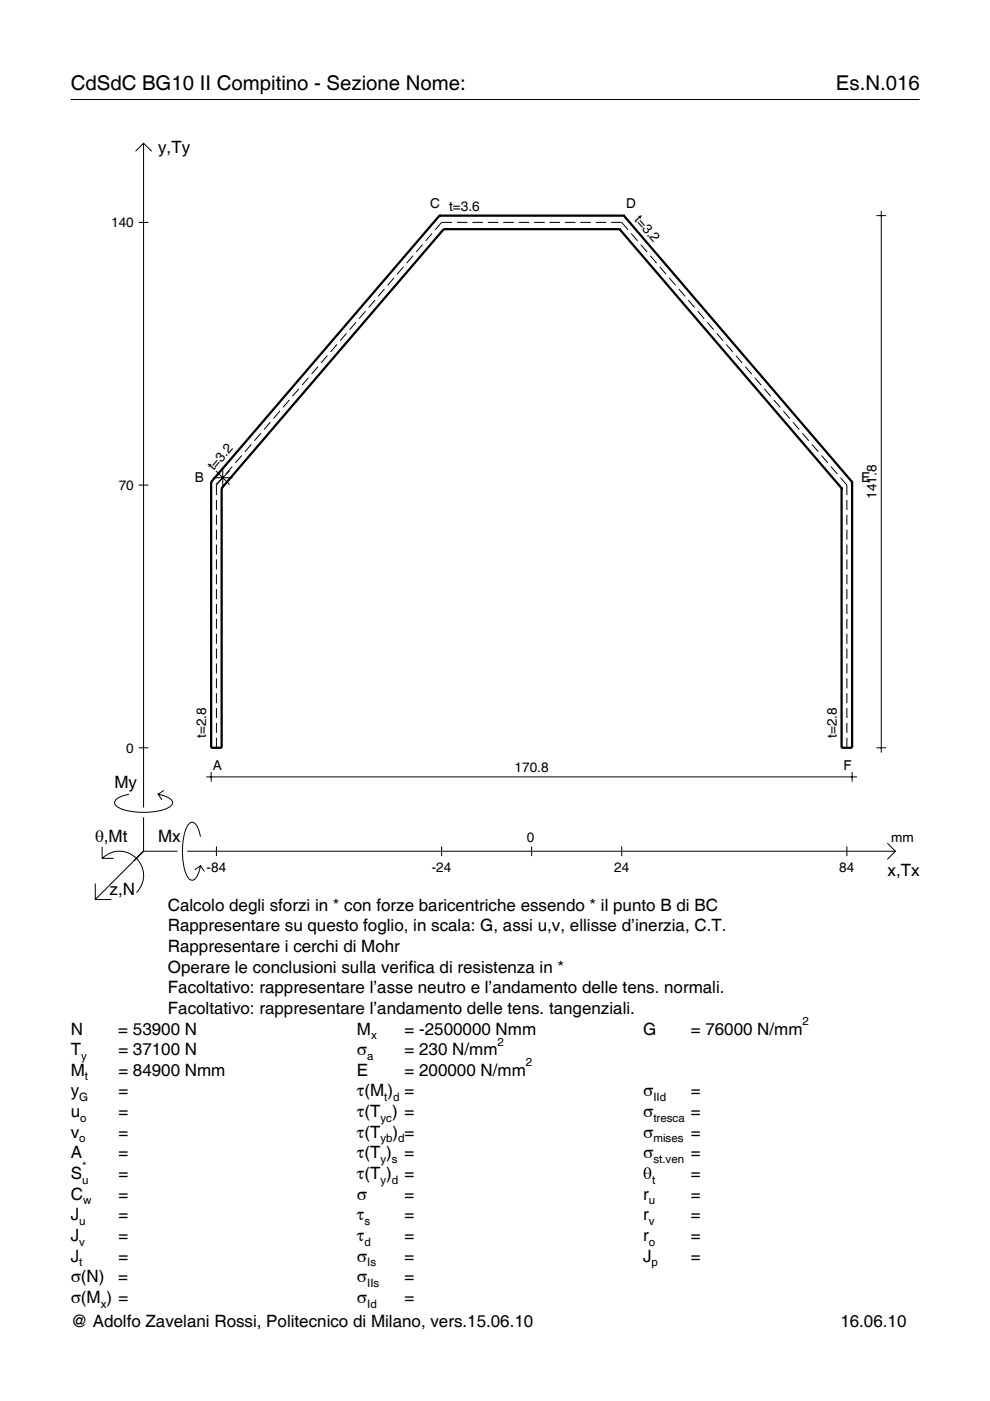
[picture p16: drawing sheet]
<svg xmlns="http://www.w3.org/2000/svg" width="210mm" height="297mm" viewBox="0 0 210 297" stroke-linecap="round" stroke-linejoin="round" font-family="sans-serif">
<defs><g id="words">
<g font-size="4.3">
<text x="15" y="19">CdSdC BG10 II Compitino - Sezione Nome:</text>
<text x="177.2" y="19">Es.N.016</text>
</g>
<g font-size="3.6">
<text x="33.5" y="32.4">y,Ty</text>
<text x="24.3" y="167.1">My</text>
<text x="20.1" y="178.4">θ,Mt</text>
<text x="33.5" y="178.4">Mx</text>
<text x="188.2" y="185.6">x,Tx</text>
<text x="23.2" y="189.7">z,N</text>
<text x="35.6" y="193.1">Calcolo degli sforzi in * con forze baricentriche essendo * il punto B di BC</text>
<text x="35.6" y="197.5">Rappresentare su questo foglio, in scala: G, assi u,v, ellisse d’inerzia, C.T.</text>
<text x="35.6" y="201.8">Rappresentare i cerchi di Mohr</text>
<text x="35.6" y="206.2">Operare le conclusioni sulla verifica di resistenza in *</text>
<text x="35.6" y="210.6">Facoltativo: rappresentare l’asse neutro e l’andamento delle tens. normali.</text>
<text x="35.6" y="215">Facoltativo: rappresentare l’andamento delle tens. tangenziali.</text>
<text x="15" y="219.3">N</text>
<text x="25.1" y="219.3">= 53900 N</text>
<text x="75.7" y="219.3">M</text>
<text x="85.8" y="219.3">= -2500000 Nmm</text>
<text x="136.4" y="219.3">G</text>
<text x="146.5" y="219.3">= 76000 N/mm</text>
<text x="15" y="223.7">T</text>
<text x="25.1" y="223.7">= 37100 N</text>
<text x="75.7" y="223.7">σ</text>
<text x="85.8" y="223.7">= 230 N/mm</text>
<text x="15" y="228.1">M</text>
<text x="15" y="232.5">y</text>
<text x="25.1" y="228.1">= 84900 Nmm</text>
<text x="25.1" y="232.5">=</text>
<text x="75.7" y="228.1">E</text>
<text x="75.7" y="232.5">τ(M ) =</text>
<text x="85.8" y="228.1">= 200000 N/mm</text>
<text x="136.4" y="232.5">σ</text>
<text x="146.5" y="232.5">=</text>
<text x="15" y="236.8">u</text>
<text x="25.1" y="236.8">=</text>
<text x="75.7" y="236.8">τ(T ) =</text>
<text x="136.4" y="236.8">σ</text>
<text x="146.5" y="236.8">=</text>
<text x="15" y="241.2">v</text>
<text x="15" y="245.6">A</text>
<text x="25.1" y="241.2">=</text>
<text x="25.1" y="245.6">=</text>
<text x="75.7" y="245.6">τ(T )</text>
<text x="75.7" y="241.2">τ(T</text>
<text x="83.3" y="241.2">) =</text>
<text x="85.8" y="245.6">=</text>
<text x="136.4" y="241.2">σ</text>
<text x="136.4" y="245.6">σ</text>
<text x="146.5" y="241.2">=</text>
<text x="146.5" y="245.6">=</text>
<text x="15" y="250">S</text>
<text x="25.1" y="250">=</text>
<text x="75.7" y="250">τ(T )</text>
<text x="85.8" y="250">=</text>
<text x="136.4" y="250">θ</text>
<text x="146.5" y="250">=</text>
<text x="15" y="254.3">C</text>
<text x="25.1" y="254.3">=</text>
<text x="75.7" y="254.3">σ</text>
<text x="85.8" y="254.3">=</text>
<text x="136.4" y="254.3">r</text>
<text x="146.5" y="254.3">=</text>
<text x="15" y="258.7">J</text>
<text x="15" y="263.1">J</text>
<text x="25.1" y="258.7">=</text>
<text x="25.1" y="263.1">=</text>
<text x="75.7" y="258.7">τ</text>
<text x="75.7" y="263.1">τ</text>
<text x="85.8" y="258.7">=</text>
<text x="85.8" y="263.1">=</text>
<text x="136.4" y="258.7">r</text>
<text x="136.4" y="263.1">r</text>
<text x="146.5" y="258.7">=</text>
<text x="146.5" y="263.1">=</text>
<text x="15" y="267.5">J</text>
<text x="25.1" y="267.5">=</text>
<text x="75.7" y="267.5">σ</text>
<text x="85.8" y="267.5">=</text>
<text x="136.4" y="267.5">J</text>
<text x="146.5" y="267.5">=</text>
<text x="15" y="271.8">σ(N)</text>
<text x="25.1" y="271.8">=</text>
<text x="75.7" y="271.8">σ</text>
<text x="85.8" y="271.8">=</text>
<text x="15" y="276.2">σ(M ) =</text>
<text x="15" y="281.4">@ Adolfo Zavelani Rossi, Politecnico di Milano, vers.15.06.10</text>
<text x="75.7" y="276.2">σ</text>
<text x="85.8" y="276.2">=</text>
<text x="178.2" y="281.4">16.06.10</text>
</g>
<g font-size="2.9">
<text x="91.2" y="44">C t=3.6</text>
<text x="132.7" y="44">D</text>
<text x="134.4" y="46.6" transform="rotate(49 134.4 46.6)">t=3.2</text>
<text x="23.6" y="48.1">140</text>
<text x="45.3" y="100" transform="rotate(-49 45.3 100)">t=3.2</text>
<text x="25.2" y="103.8">70</text>
<text x="41.3" y="102.2">B</text>
<text x="182.6" y="102.2">E</text>
<text x="185.8" y="105.7" transform="rotate(-90 185.8 105.7)">141.8</text>
<text x="26.8" y="159.5">0</text>
<text x="43.7" y="156.5" transform="rotate(-90 43.7 156.5)">t=2.8</text>
<text x="177.4" y="156.5" transform="rotate(-90 177.4 156.5)">t=2.8</text>
<text x="45.1" y="163.3">A</text>
<text x="109.1" y="163.7">170.8</text>
<text x="178.8" y="163.3">F</text>
<text x="111.7" y="178.4">0</text>
<text x="189" y="178.4">mm</text>
<text x="43.8" y="184.9">-84</text>
<text x="91.5" y="184.9">-24</text>
<text x="130.2" y="184.9">24</text>
<text x="178" y="184.9">84</text>
</g>
<g font-size="2.4">
<text x="78.7" y="220.3">x</text>
<text x="105.5" y="221.7">2</text>
<text x="170.2" y="217.3">2</text>
<text x="17.2" y="224.7">y</text>
<text x="77.9" y="224.7">a</text>
<text x="111.5" y="226.1">2</text>
<text x="16.8" y="233.5">G</text>
<text x="18" y="229.1">t</text>
<text x="81.5" y="233.5">t d</text>
<text x="138.5" y="233.5">IId</text>
<text x="17" y="237.8">o</text>
<text x="80.7" y="237.8">yc</text>
<text x="138.5" y="237.8">tresca</text>
<text x="16.8" y="242.2">o</text>
<text x="80.7" y="242.2">yb d</text>
<text x="138.5" y="242.2">mises</text>
<text x="17.4" y="251">u</text>
<text x="17.4" y="248">*</text>
<text x="80.7" y="246.6">y s</text>
<text x="80.7" y="251">y d</text>
<text x="138.2" y="251">t</text>
<text x="138.5" y="246.6">st.ven</text>
<text x="17.6" y="255.3">w</text>
<text x="137.6" y="255.3">u</text>
<text x="16.8" y="259.7">u</text>
<text x="77.3" y="259.7">s</text>
<text x="137.6" y="259.7">v</text>
<text x="16.8" y="264.1">v</text>
<text x="16.8" y="268.5">t</text>
<text x="77.3" y="264.1">d</text>
<text x="77.9" y="268.5">Is</text>
<text x="137.6" y="264.1">o</text>
<text x="138.2" y="268.5">p</text>
<text x="77.9" y="272.8">IIs</text>
<text x="21.4" y="277.2">x</text>
<text x="77.9" y="277.2">Id</text>
</g>
</g></defs>
<g fill="none" stroke="#000" stroke-width=".21">
<path d="M15 21.1h180M28.7 32.1l1.7-1.7 1.8 1.7M30.4 30.4v140.8M29.4 47.1h2.1M83.5 58.9l-1.3 1.6M85.6 56.6l-1.4 1.5M87.6 54.2l-1.4 1.6M89.6 51.9l-1.4 1.5M91.6 49.5l-1.3 1.6M95.9 47.1h-2.3l-1.3 1.6M96.9 47.1h2.2M100.2 47.1h2.2"/>
<path d="M103.4 47.1h2.3M106.7 47.1h2.2M110 47.1h2.2M113.2 47.1h2.3M116.5 47.1h2.2M119.8 47.1h2.2M123 47.1h2.3M126.3 47.1h2.2M129.6 47.1h2.2l1.4 1.6M133.8 49.5l1.4 1.6M135.8 51.9l1.4 1.5M137.9 54.2l1.3 1.6"/>
<path d="M139.9 56.6l1.3 1.5M141.9 58.9l1.3 1.6M185.8 45.7h2.1M186.8 44.7v114.9M67.4 77.7l-1.3 1.6M69.4 75.4l-1.3 1.6M71.4 73l-1.3 1.6M73.5 70.7l-1.4 1.6M75.5 68.3l-1.4 1.6M77.5 66l-1.4 1.5M79.5 63.6l-1.3 1.6M81.5 61.3l-1.3 1.5"/>
<path d="M143.9 61.3l1.4 1.5M145.9 63.6l1.4 1.6M147.9 66l1.4 1.5M150 68.3l1.3 1.6M152 70.7l1.3 1.6M154 73l1.3 1.6M156 75.4l1.4 1.6M158 77.7l1.4 1.6M45.8 99.8l2.9 2.9M47.2 99.2v4.1M48.7 99.8l-2.9 2.9M49.2 98.9l-1.3 1.6"/>
<path d="M51.3 96.6l-1.4 1.5M53.3 94.2l-1.4 1.6M55.3 91.9l-1.3 1.5M57.3 89.5l-1.3 1.6M59.3 87.2l-1.3 1.5M61.3 84.8l-1.3 1.6M63.4 82.4l-1.4 1.6M65.4 80.1l-1.4 1.6M160.1 80.1l1.3 1.6M162.1 82.4l1.3 1.6M164.1 84.8l1.3 1.6M166.1 87.2l1.3 1.5"/>
<path d="M168.1 89.5l1.4 1.6M170.1 91.9l1.4 1.5M172.2 94.2l1.3 1.6M174.2 96.6l1.3 1.5M176.2 98.9l1.3 1.6M29.4 102.8h2.1M45.2 101.3h4.1M45.9 106v2.1M45.9 109.1v2.2M45.9 112.3v2.1M45.9 115.5v2.1M45.9 118.6v2.1"/>
<path d="M47.2 101.3l-1.3 1.5v2.2M178.2 101.3l1.4 1.5v2.2M179.6 106v2.1M179.6 109.1v2.2M179.6 112.3v2.1M179.6 115.5v2.1M179.6 118.6v2.1M45.9 121.8v2.1M45.9 124.9v2.1M45.9 128.1v2.1M45.9 131.2v2.1M45.9 134.4v2.1"/>
<path d="M45.9 137.5v2.1M179.6 121.8v2.1M179.6 124.9v2.1M179.6 128.1v2.1M179.6 131.2v2.1M179.6 134.4v2.1M179.6 137.5v2.1M29.4 158.5h2.1M45.9 140.7v2.1M45.9 143.8v2.1M45.9 147v2.1M45.9 150.1v2.1"/>
<path d="M45.9 153.3v2.1M45.9 156.4v2.1M179.6 140.7v2.1M179.6 143.8v2.1M179.6 147v2.1M179.6 150.1v2.1M179.6 153.3v2.1M179.6 156.4v2.1M185.8 158.5h2.1M21.7 179.6v2.4h2.4M27.3 168.4a3.6 3.6 0 0 0-3 1.7l.1 .5a5.6 5.6 0 0 0 3.8 1.5 13.4 13.4 0 0 0 7.8-1l.5-.5 .1-.5a3.6 3.6 0 0 0-3.1-1.7l.8 1.2M30.4 173.3v7.2"/>
<path d="M34.7 167.6l-1.2 .8M42.5 177.4a3.6 3.6 0 0 0-1.7-3.1l-.5 .1a5.7 5.7 0 0 0-1.5 3.8 13.9 13.9 0 0 0 1.1 7.9l.4 .4 .5 .1a3.6 3.6 0 0 0 1.7-3l-1.2 .8M43.7 164.7h138M44.8 163.7v2M45.9 179.4v2.1M93.6 179.4v2.1M112.7 179.4v2.1M131.8 179.4v2.1M179.6 179.4v2.1M180.7 163.7v2M188.1 178.8l1.7 1.7-1.7 1.7M20.2 187.3v3.4h3.4"/>
<path d="M21.7 182a5.1 5.1 0 0 1 7.2 0 5.1 5.1 0 0 1 0 7.3M30.4 180.5l-10.2 10.2M30.4 180.5h7.2M39.7 180.5h150.1M42.5 183.6l.8 1.2"/>
</g>
<g fill="none" stroke="#000" stroke-width=".48">
<path d="M93.2 45.7h.1M93.2 45.7l-48.4 56.5M93.2 45.7h39.1M94.1 48.6h.1M94.1 48.6l-47.1 54.9M94.1 48.6h37.3M131.4 48.6h.1M131.4 48.6l47 54.9M132.3 45.7h.1M132.3 45.7l48.4 56.5M44.8 102.2h.1M44.8 102.2v56.3h2.2v-55"/>
<path d="M47 103.5h.1M178.4 103.5h.1M180.7 102.2h.1M180.7 102.2v56.3h-2.3v-55"/>
</g>
<use href="#words"/>
</svg>
